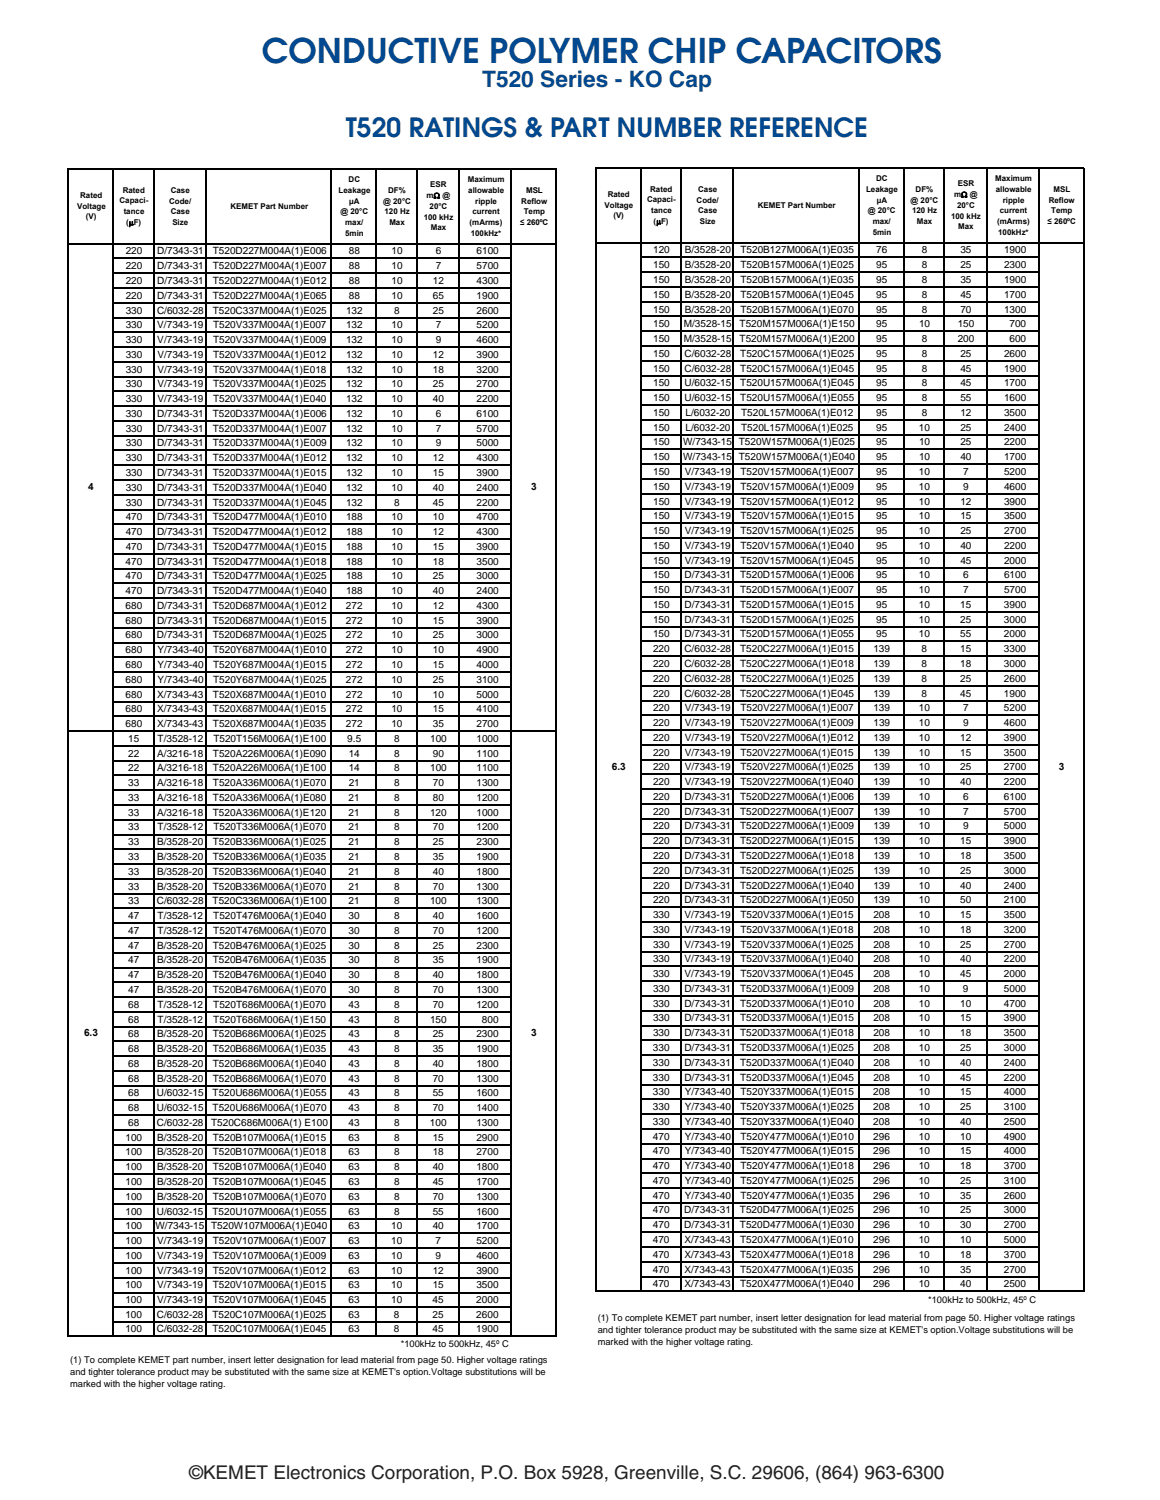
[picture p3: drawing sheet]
<svg xmlns="http://www.w3.org/2000/svg" width="216mm" height="279mm" viewBox="0 0 216 279" stroke-linecap="round" stroke-linejoin="round" font-family="sans-serif">
<defs><g id="words">
<text font-size="6.3" fill="#004990" x="48.7" y="11.8">CONDUCTIVE POLYMER CHIP CAPACITORS</text>
<text font-size="4.9" fill="#004990" x="64.4" y="25.6">T520 RATINGS &amp; PART NUMBER REFERENCE</text>
<text font-size="4.2" fill="#004990" x="89.7" y="16.1">T520 Series - KO Cap</text>
<text font-size="3.5" fill="#231f20" x="35.2" y="275.4">©KEMET Electronics Corporation, P.O. Box 5928, Greenville, S.C. 29606, (864) 963-6300</text>
<g font-size="1.9">
<text x="23.4" y="47.4">220</text>
<text x="29.2" y="47.4">D/7343-31</text>
<text x="39.6" y="47.4">T520D227M004A(1)E006</text>
<text x="64.9" y="47.4">88</text>
<text x="72.9" y="47.4">10</text>
<text x="81.1" y="47.4">6</text>
<text x="88.7" y="47.4">6100</text>
<text x="121.6" y="47.2">120</text>
<text x="127.5" y="47.2">B/3528-20</text>
<text x="137.8" y="47.2">T520B127M006A(1)E035</text>
<text x="163.1" y="47.2">76</text>
<text x="171.6" y="47.2">8</text>
<text x="178.8" y="47.2">35</text>
<text x="186.9" y="47.2">1900</text>
<text x="23.4" y="50.1">220</text>
<text x="23.4" y="52.9">220</text>
<text x="29.2" y="50.1">D/7343-31</text>
<text x="29.2" y="52.9">D/7343-31</text>
<text x="39.6" y="50.1">T520D227M004A(1)E007</text>
<text x="39.6" y="52.9">T520D227M004A(1)E012</text>
<text x="64.9" y="50.1">88</text>
<text x="64.9" y="52.9">88</text>
<text x="72.9" y="50.1">10</text>
<text x="72.9" y="52.9">10</text>
<text x="80.6" y="52.9">12</text>
<text x="81.1" y="50.1">7</text>
<text x="88.7" y="52.9">4300</text>
<text x="88.7" y="50.1">5700</text>
<text x="121.6" y="50">150</text>
<text x="121.6" y="52.7">150</text>
<text x="127.5" y="50">B/3528-20</text>
<text x="127.5" y="52.7">B/3528-20</text>
<text x="137.8" y="50">T520B157M006A(1)E025</text>
<text x="137.8" y="52.7">T520B157M006A(1)E035</text>
<text x="163.1" y="50">95</text>
<text x="163.1" y="52.7">95</text>
<text x="171.6" y="50">8</text>
<text x="171.6" y="52.7">8</text>
<text x="178.8" y="50">25</text>
<text x="178.8" y="52.7">35</text>
<text x="186.9" y="50">2300</text>
<text x="186.9" y="52.7">1900</text>
<text x="23.4" y="58.4">330</text>
<text x="23.4" y="55.7">220</text>
<text x="29.2" y="58.4">C/6032-28</text>
<text x="29.2" y="55.7">D/7343-31</text>
<text x="39.6" y="58.4">T520C337M004A(1)E025</text>
<text x="39.6" y="55.7">T520D227M004A(1)E065</text>
<text x="64.4" y="58.4">132</text>
<text x="64.9" y="55.7">88</text>
<text x="72.9" y="55.7">10</text>
<text x="73.4" y="58.4">8</text>
<text x="80.6" y="55.7">65</text>
<text x="80.6" y="58.4">25</text>
<text x="88.7" y="55.7">1900</text>
<text x="88.7" y="58.4">2600</text>
<text x="121.6" y="55.5">150</text>
<text x="121.6" y="58.2">150</text>
<text x="127.5" y="55.5">B/3528-20</text>
<text x="127.5" y="58.2">B/3528-20</text>
<text x="137.8" y="55.5">T520B157M006A(1)E045</text>
<text x="137.8" y="58.2">T520B157M006A(1)E070</text>
<text x="163.1" y="55.5">95</text>
<text x="163.1" y="58.2">95</text>
<text x="171.6" y="55.5">8</text>
<text x="171.6" y="58.2">8</text>
<text x="178.8" y="55.5">45</text>
<text x="178.8" y="58.2">70</text>
<text x="186.9" y="55.5">1700</text>
<text x="186.9" y="58.2">1300</text>
<text x="23.4" y="61.2">330</text>
<text x="23.4" y="63.9">330</text>
<text x="29.3" y="61.2">V/7343-19</text>
<text x="29.3" y="63.9">V/7343-19</text>
<text x="39.6" y="61.2">T520V337M004A(1)E007</text>
<text x="39.7" y="63.9">T520V337M004A(1)E009</text>
<text x="64.4" y="61.2">132</text>
<text x="64.4" y="63.9">132</text>
<text x="72.9" y="61.2">10</text>
<text x="72.9" y="63.9">10</text>
<text x="81.1" y="61.2">7</text>
<text x="81.1" y="63.9">9</text>
<text x="88.7" y="61.2">5200</text>
<text x="88.7" y="63.9">4600</text>
<text x="121.6" y="63.7">150</text>
<text x="121.6" y="61">150</text>
<text x="127.3" y="63.7">M/3528-15</text>
<text x="127.3" y="61">M/3528-15</text>
<text x="137.7" y="63.7">T520M157M006A(1)E200</text>
<text x="137.7" y="61">T520M157M006A(1)E150</text>
<text x="163.1" y="63.7">95</text>
<text x="163.1" y="61">95</text>
<text x="171" y="61">10</text>
<text x="171.6" y="63.7">8</text>
<text x="178.2" y="63.7">200</text>
<text x="178.2" y="61">150</text>
<text x="187.9" y="63.7">600</text>
<text x="187.9" y="61">700</text>
<text x="23.4" y="66.7">330</text>
<text x="23.4" y="69.4">330</text>
<text x="29.3" y="66.7">V/7343-19</text>
<text x="29.3" y="69.4">V/7343-19</text>
<text x="39.7" y="66.7">T520V337M004A(1)E012</text>
<text x="39.7" y="69.4">T520V337M004A(1)E018</text>
<text x="64.4" y="66.7">132</text>
<text x="64.4" y="69.4">132</text>
<text x="72.9" y="66.7">10</text>
<text x="72.9" y="69.4">10</text>
<text x="80.6" y="66.7">12</text>
<text x="80.6" y="69.4">18</text>
<text x="88.7" y="66.7">3900</text>
<text x="88.7" y="69.4">3200</text>
<text x="121.6" y="66.5">150</text>
<text x="121.6" y="69.2">150</text>
<text x="121.6" y="72">150</text>
<text x="127.4" y="66.5">C/6032-28</text>
<text x="127.4" y="69.2">C/6032-28</text>
<text x="127.4" y="72">U/6032-15</text>
<text x="137.8" y="66.5">T520C157M006A(1)E025</text>
<text x="137.8" y="69.2">T520C157M006A(1)E045</text>
<text x="137.8" y="72">T520U157M006A(1)E045</text>
<text x="163.1" y="66.5">95</text>
<text x="163.1" y="69.2">95</text>
<text x="163.1" y="72">95</text>
<text x="171.6" y="66.5">8</text>
<text x="171.6" y="69.2">8</text>
<text x="171.6" y="72">8</text>
<text x="178.7" y="66.5">25</text>
<text x="178.7" y="69.2">45</text>
<text x="178.7" y="72">45</text>
<text x="186.9" y="66.5">2600</text>
<text x="186.9" y="69.2">1900</text>
<text x="186.9" y="72">1700</text>
<text x="23.4" y="72.2">330</text>
<text x="23.4" y="74.9">330</text>
<text x="23.4" y="77.7">330</text>
<text x="29.2" y="77.7">D/7343-31</text>
<text x="29.3" y="72.2">V/7343-19</text>
<text x="29.3" y="74.9">V/7343-19</text>
<text x="39.6" y="77.7">T520D337M004A(1)E006</text>
<text x="39.7" y="72.2">T520V337M004A(1)E025</text>
<text x="39.7" y="74.9">T520V337M004A(1)E040</text>
<text x="64.4" y="77.7">132</text>
<text x="64.4" y="72.2">132</text>
<text x="64.4" y="74.9">132</text>
<text x="72.9" y="77.7">10</text>
<text x="72.9" y="72.2">10</text>
<text x="72.9" y="74.9">10</text>
<text x="80.6" y="72.2">25</text>
<text x="80.6" y="74.9">40</text>
<text x="81.1" y="77.7">6</text>
<text x="88.7" y="72.2">2700</text>
<text x="88.7" y="74.9">2200</text>
<text x="88.7" y="77.7">6100</text>
<text x="121.6" y="74.7">150</text>
<text x="121.6" y="77.5">150</text>
<text x="127.4" y="74.7">U/6032-15</text>
<text x="127.6" y="77.5">L/6032-20</text>
<text x="137.8" y="74.7">T520U157M006A(1)E055</text>
<text x="137.9" y="77.5">T520L157M006A(1)E012</text>
<text x="163.1" y="74.7">95</text>
<text x="163.1" y="77.5">95</text>
<text x="171.6" y="74.7">8</text>
<text x="171.6" y="77.5">8</text>
<text x="178.7" y="74.7">55</text>
<text x="178.7" y="77.5">12</text>
<text x="186.9" y="74.7">1600</text>
<text x="186.9" y="77.5">3500</text>
<text x="23.4" y="80.4">330</text>
<text x="23.4" y="83.2">330</text>
<text x="29.2" y="80.4">D/7343-31</text>
<text x="29.2" y="83.2">D/7343-31</text>
<text x="39.6" y="80.4">T520D337M004A(1)E007</text>
<text x="39.6" y="83.2">T520D337M004A(1)E009</text>
<text x="64.4" y="80.4">132</text>
<text x="64.4" y="83.2">132</text>
<text x="72.9" y="80.4">10</text>
<text x="72.9" y="83.2">10</text>
<text x="81.1" y="80.4">7</text>
<text x="81.1" y="83.2">9</text>
<text x="88.7" y="80.4">5700</text>
<text x="88.7" y="83.2">5000</text>
<text x="121.6" y="83">150</text>
<text x="121.6" y="80.2">150</text>
<text x="127.2" y="83">W/7343-15</text>
<text x="127.6" y="80.2">L/6032-20</text>
<text x="137.5" y="83">T520W157M006A(1)E025</text>
<text x="137.9" y="80.2">T520L157M006A(1)E025</text>
<text x="163.1" y="80.2">95</text>
<text x="163.1" y="83">95</text>
<text x="171" y="80.2">10</text>
<text x="171" y="83">10</text>
<text x="178.7" y="80.2">25</text>
<text x="178.7" y="83">25</text>
<text x="186.9" y="80.2">2400</text>
<text x="186.9" y="83">2200</text>
<text x="23.4" y="88.7">330</text>
<text x="23.4" y="85.9">330</text>
<text x="29.2" y="88.7">D/7343-31</text>
<text x="29.2" y="85.9">D/7343-31</text>
<text x="39.6" y="88.7">T520D337M004A(1)E015</text>
<text x="39.6" y="85.9">T520D337M004A(1)E012</text>
<text x="64.4" y="88.7">132</text>
<text x="64.4" y="85.9">132</text>
<text x="72.9" y="88.7">10</text>
<text x="72.9" y="85.9">10</text>
<text x="80.6" y="88.7">15</text>
<text x="80.6" y="85.9">12</text>
<text x="88.7" y="88.7">3900</text>
<text x="88.7" y="85.9">4300</text>
<text x="121.6" y="85.7">150</text>
<text x="121.6" y="88.5">150</text>
<text x="127.2" y="85.7">W/7343-15</text>
<text x="127.4" y="88.5">V/7343-19</text>
<text x="137.5" y="85.7">T520W157M006A(1)E040</text>
<text x="137.8" y="88.5">T520V157M006A(1)E007</text>
<text x="163.1" y="88.5">95</text>
<text x="163.1" y="85.7">95</text>
<text x="171" y="88.5">10</text>
<text x="171" y="85.7">10</text>
<text x="178.7" y="85.7">40</text>
<text x="179.3" y="88.5">7</text>
<text x="186.9" y="88.5">5200</text>
<text x="186.9" y="85.7">1700</text>
<text x="16.4" y="91.3">4</text>
<text x="23.4" y="94.2">330</text>
<text x="23.4" y="91.4">330</text>
<text x="29.2" y="94.2">D/7343-31</text>
<text x="29.2" y="91.4">D/7343-31</text>
<text x="39.6" y="94.2">T520D337M004A(1)E045</text>
<text x="39.6" y="91.4">T520D337M004A(1)E040</text>
<text x="64.4" y="94.2">132</text>
<text x="64.4" y="91.4">132</text>
<text x="72.9" y="91.4">10</text>
<text x="73.4" y="94.2">8</text>
<text x="80.6" y="91.4">40</text>
<text x="80.6" y="94.2">45</text>
<text x="88.7" y="91.4">2400</text>
<text x="88.7" y="94.2">2200</text>
<text x="98.9" y="91.3">3</text>
<text x="121.6" y="91.2">150</text>
<text x="121.6" y="94">150</text>
<text x="127.4" y="91.2">V/7343-19</text>
<text x="127.4" y="94">V/7343-19</text>
<text x="137.8" y="91.2">T520V157M006A(1)E009</text>
<text x="137.8" y="94">T520V157M006A(1)E012</text>
<text x="163.1" y="91.2">95</text>
<text x="163.1" y="94">95</text>
<text x="171" y="91.2">10</text>
<text x="171" y="94">10</text>
<text x="178.7" y="94">12</text>
<text x="179.3" y="91.2">9</text>
<text x="186.9" y="94">3900</text>
<text x="186.9" y="91.2">4600</text>
<text x="23.4" y="99.7">470</text>
<text x="23.4" y="96.9">470</text>
<text x="29.2" y="99.7">D/7343-31</text>
<text x="29.2" y="96.9">D/7343-31</text>
<text x="39.6" y="99.7">T520D477M004A(1)E012</text>
<text x="39.6" y="96.9">T520D477M004A(1)E010</text>
<text x="64.4" y="99.7">188</text>
<text x="64.4" y="96.9">188</text>
<text x="72.9" y="99.7">10</text>
<text x="72.9" y="96.9">10</text>
<text x="80.6" y="99.7">12</text>
<text x="80.6" y="96.9">10</text>
<text x="88.7" y="99.7">4300</text>
<text x="88.7" y="96.9">4700</text>
<text x="121.6" y="99.5">150</text>
<text x="121.6" y="96.7">150</text>
<text x="127.4" y="99.5">V/7343-19</text>
<text x="127.4" y="96.7">V/7343-19</text>
<text x="137.8" y="99.5">T520V157M006A(1)E025</text>
<text x="137.8" y="96.7">T520V157M006A(1)E015</text>
<text x="163.1" y="99.5">95</text>
<text x="163.1" y="96.7">95</text>
<text x="171" y="99.5">10</text>
<text x="171" y="96.7">10</text>
<text x="178.7" y="99.5">25</text>
<text x="178.7" y="96.7">15</text>
<text x="186.9" y="99.5">2700</text>
<text x="186.9" y="96.7">3500</text>
<text x="23.4" y="107.9">470</text>
<text x="23.4" y="105.2">470</text>
<text x="23.4" y="102.4">470</text>
<text x="29.2" y="107.9">D/7343-31</text>
<text x="29.2" y="105.2">D/7343-31</text>
<text x="29.2" y="102.4">D/7343-31</text>
<text x="39.6" y="107.9">T520D477M004A(1)E025</text>
<text x="39.6" y="105.2">T520D477M004A(1)E018</text>
<text x="39.6" y="102.4">T520D477M004A(1)E015</text>
<text x="64.4" y="107.9">188</text>
<text x="64.4" y="105.2">188</text>
<text x="64.4" y="102.4">188</text>
<text x="72.9" y="107.9">10</text>
<text x="72.9" y="105.2">10</text>
<text x="72.9" y="102.4">10</text>
<text x="80.6" y="107.9">25</text>
<text x="80.6" y="105.2">18</text>
<text x="80.6" y="102.4">15</text>
<text x="88.7" y="107.9">3000</text>
<text x="88.7" y="105.2">3500</text>
<text x="88.7" y="102.4">3900</text>
<text x="121.6" y="107.7">150</text>
<text x="121.6" y="105">150</text>
<text x="121.6" y="102.2">150</text>
<text x="127.4" y="107.7">D/7343-31</text>
<text x="127.4" y="105">V/7343-19</text>
<text x="127.4" y="102.2">V/7343-19</text>
<text x="137.8" y="107.7">T520D157M006A(1)E006</text>
<text x="137.8" y="105">T520V157M006A(1)E045</text>
<text x="137.8" y="102.2">T520V157M006A(1)E040</text>
<text x="163.1" y="107.7">95</text>
<text x="163.1" y="105">95</text>
<text x="163.1" y="102.2">95</text>
<text x="171" y="107.7">10</text>
<text x="171" y="105">10</text>
<text x="171" y="102.2">10</text>
<text x="178.7" y="105">45</text>
<text x="178.7" y="102.2">40</text>
<text x="179.2" y="107.7">6</text>
<text x="186.9" y="105">2000</text>
<text x="186.9" y="107.7">6100</text>
<text x="186.9" y="102.2">2200</text>
<text x="23.4" y="113.4">680</text>
<text x="23.4" y="110.7">470</text>
<text x="29.2" y="113.4">D/7343-31</text>
<text x="29.2" y="110.7">D/7343-31</text>
<text x="39.6" y="113.4">T520D687M004A(1)E012</text>
<text x="39.6" y="110.7">T520D477M004A(1)E040</text>
<text x="64.4" y="113.4">272</text>
<text x="64.4" y="110.7">188</text>
<text x="72.9" y="113.4">10</text>
<text x="72.9" y="110.7">10</text>
<text x="80.6" y="113.4">12</text>
<text x="80.6" y="110.7">40</text>
<text x="88.7" y="113.4">4300</text>
<text x="88.7" y="110.7">2400</text>
<text x="121.6" y="110.5">150</text>
<text x="121.6" y="113.2">150</text>
<text x="127.4" y="110.5">D/7343-31</text>
<text x="127.4" y="113.2">D/7343-31</text>
<text x="137.8" y="110.5">T520D157M006A(1)E007</text>
<text x="137.8" y="113.2">T520D157M006A(1)E015</text>
<text x="163.1" y="110.5">95</text>
<text x="163.1" y="113.2">95</text>
<text x="171" y="110.5">10</text>
<text x="171" y="113.2">10</text>
<text x="178.7" y="113.2">15</text>
<text x="179.2" y="110.5">7</text>
<text x="186.9" y="113.2">3900</text>
<text x="186.9" y="110.5">5700</text>
<text x="23.4" y="118.9">680</text>
<text x="23.4" y="116.2">680</text>
<text x="29.2" y="118.9">D/7343-31</text>
<text x="29.2" y="116.2">D/7343-31</text>
<text x="39.6" y="118.9">T520D687M004A(1)E025</text>
<text x="39.6" y="116.2">T520D687M004A(1)E015</text>
<text x="64.4" y="118.9">272</text>
<text x="64.4" y="116.2">272</text>
<text x="72.9" y="118.9">10</text>
<text x="72.9" y="116.2">10</text>
<text x="80.6" y="118.9">25</text>
<text x="80.6" y="116.2">15</text>
<text x="88.7" y="118.9">3000</text>
<text x="88.7" y="116.2">3900</text>
<text x="121.5" y="118.7">150</text>
<text x="121.6" y="116">150</text>
<text x="127.4" y="118.7">D/7343-31</text>
<text x="127.4" y="116">D/7343-31</text>
<text x="137.8" y="118.7">T520D157M006A(1)E055</text>
<text x="137.8" y="116">T520D157M006A(1)E025</text>
<text x="163.1" y="118.7">95</text>
<text x="163.1" y="116">95</text>
<text x="171" y="118.7">10</text>
<text x="171" y="116">10</text>
<text x="178.7" y="118.7">55</text>
<text x="178.7" y="116">25</text>
<text x="186.9" y="118.7">2000</text>
<text x="186.9" y="116">3000</text>
<text x="23.4" y="124.4">680</text>
<text x="23.4" y="121.7">680</text>
<text x="29.3" y="124.4">Y/7343-40</text>
<text x="29.3" y="121.7">Y/7343-40</text>
<text x="39.7" y="124.4">T520Y687M004A(1)E015</text>
<text x="39.7" y="121.7">T520Y687M004A(1)E010</text>
<text x="64.4" y="124.4">272</text>
<text x="64.4" y="121.7">272</text>
<text x="72.9" y="124.4">10</text>
<text x="72.9" y="121.7">10</text>
<text x="80.6" y="124.4">15</text>
<text x="80.6" y="121.7">10</text>
<text x="88.7" y="124.4">4000</text>
<text x="88.7" y="121.7">4900</text>
<text x="121.5" y="121.5">220</text>
<text x="121.5" y="124.2">220</text>
<text x="127.4" y="121.5">C/6032-28</text>
<text x="127.4" y="124.2">C/6032-28</text>
<text x="137.8" y="121.5">T520C227M006A(1)E015</text>
<text x="137.8" y="124.2">T520C227M006A(1)E018</text>
<text x="162.6" y="121.5">139</text>
<text x="162.6" y="124.2">139</text>
<text x="171.5" y="121.5">8</text>
<text x="171.5" y="124.2">8</text>
<text x="178.7" y="121.5">15</text>
<text x="178.7" y="124.2">18</text>
<text x="186.9" y="121.5">3300</text>
<text x="186.9" y="124.2">3000</text>
<text x="23.4" y="129.9">680</text>
<text x="23.4" y="127.2">680</text>
<text x="29.3" y="129.9">X/7343-43</text>
<text x="29.3" y="127.2">Y/7343-40</text>
<text x="39.6" y="129.9">T520X687M004A(1)E010</text>
<text x="39.7" y="127.2">T520Y687M004A(1)E025</text>
<text x="64.4" y="127.2">272</text>
<text x="64.4" y="129.9">272</text>
<text x="72.9" y="127.2">10</text>
<text x="72.9" y="129.9">10</text>
<text x="80.6" y="127.2">25</text>
<text x="80.6" y="129.9">10</text>
<text x="88.7" y="127.2">3100</text>
<text x="88.7" y="129.9">5000</text>
<text x="121.5" y="127">220</text>
<text x="121.5" y="129.7">220</text>
<text x="127.4" y="127">C/6032-28</text>
<text x="127.4" y="129.7">C/6032-28</text>
<text x="137.8" y="127">T520C227M006A(1)E025</text>
<text x="137.8" y="129.7">T520C227M006A(1)E045</text>
<text x="162.6" y="127">139</text>
<text x="162.6" y="129.7">139</text>
<text x="171.5" y="127">8</text>
<text x="171.5" y="129.7">8</text>
<text x="178.7" y="127">25</text>
<text x="178.7" y="129.7">45</text>
<text x="186.9" y="127">2600</text>
<text x="186.9" y="129.7">1900</text>
<text x="23.4" y="132.7">680</text>
<text x="23.4" y="135.4">680</text>
<text x="29.3" y="132.7">X/7343-43</text>
<text x="29.3" y="135.4">X/7343-43</text>
<text x="39.6" y="132.7">T520X687M004A(1)E015</text>
<text x="39.6" y="135.4">T520X687M004A(1)E035</text>
<text x="64.4" y="132.7">272</text>
<text x="64.4" y="135.4">272</text>
<text x="72.9" y="132.7">10</text>
<text x="72.9" y="135.4">10</text>
<text x="80.6" y="132.7">15</text>
<text x="80.6" y="135.4">35</text>
<text x="88.7" y="132.7">4100</text>
<text x="88.7" y="135.4">2700</text>
<text x="121.5" y="132.5">220</text>
<text x="121.5" y="135.2">220</text>
<text x="121.6" y="138">220</text>
<text x="127.4" y="132.5">V/7343-19</text>
<text x="127.4" y="135.2">V/7343-19</text>
<text x="127.4" y="138">V/7343-19</text>
<text x="137.8" y="132.5">T520V227M006A(1)E007</text>
<text x="137.8" y="135.2">T520V227M006A(1)E009</text>
<text x="137.8" y="138">T520V227M006A(1)E012</text>
<text x="162.6" y="132.5">139</text>
<text x="162.6" y="135.2">139</text>
<text x="162.6" y="138">139</text>
<text x="171" y="132.5">10</text>
<text x="171" y="135.2">10</text>
<text x="171" y="138">10</text>
<text x="178.7" y="138">12</text>
<text x="179.2" y="132.5">7</text>
<text x="179.2" y="135.2">9</text>
<text x="186.9" y="132.5">5200</text>
<text x="186.9" y="135.2">4600</text>
<text x="186.9" y="138">3900</text>
<text x="23.9" y="138.2">15</text>
<text x="23.9" y="143.7">22</text>
<text x="23.9" y="140.9">22</text>
<text x="29.3" y="143.7">A/3216-18</text>
<text x="29.3" y="140.9">A/3216-18</text>
<text x="29.3" y="138.2">T/3528-12</text>
<text x="39.6" y="143.7">T520A226M006A(1)E100</text>
<text x="39.6" y="140.9">T520A226M006A(1)E090</text>
<text x="39.7" y="138.2">T520T156M006A(1)E100</text>
<text x="64.6" y="138.2">9.5</text>
<text x="64.9" y="143.7">14</text>
<text x="64.9" y="140.9">14</text>
<text x="73.4" y="143.7">8</text>
<text x="73.4" y="140.9">8</text>
<text x="73.4" y="138.2">8</text>
<text x="80.1" y="143.7">100</text>
<text x="80.1" y="138.2">100</text>
<text x="80.6" y="140.9">90</text>
<text x="88.7" y="143.7">1100</text>
<text x="88.7" y="140.9">1100</text>
<text x="88.7" y="138.2">1000</text>
<text x="113.9" y="143.4">6.3</text>
<text x="121.6" y="140.7">220</text>
<text x="121.6" y="143.5">220</text>
<text x="127.4" y="140.7">V/7343-19</text>
<text x="127.4" y="143.5">V/7343-19</text>
<text x="137.8" y="140.7">T520V227M006A(1)E015</text>
<text x="137.8" y="143.5">T520V227M006A(1)E025</text>
<text x="162.6" y="140.7">139</text>
<text x="162.6" y="143.5">139</text>
<text x="171" y="140.7">10</text>
<text x="171" y="143.5">10</text>
<text x="178.7" y="140.7">15</text>
<text x="178.7" y="143.5">25</text>
<text x="186.9" y="140.7">3500</text>
<text x="186.9" y="143.5">2700</text>
<text x="197.1" y="143.4">3</text>
<text x="23.9" y="149.2">33</text>
<text x="23.9" y="146.4">33</text>
<text x="29.3" y="149.2">A/3216-18</text>
<text x="29.3" y="146.4">A/3216-18</text>
<text x="39.6" y="149.2">T520A336M006A(1)E080</text>
<text x="39.6" y="146.4">T520A336M006A(1)E070</text>
<text x="64.9" y="149.2">21</text>
<text x="64.9" y="146.4">21</text>
<text x="73.4" y="149.2">8</text>
<text x="73.4" y="146.4">8</text>
<text x="80.6" y="149.2">80</text>
<text x="80.6" y="146.4">70</text>
<text x="88.7" y="149.2">1200</text>
<text x="88.7" y="146.4">1300</text>
<text x="121.6" y="146.2">220</text>
<text x="121.6" y="149">220</text>
<text x="127.4" y="149">D/7343-31</text>
<text x="127.4" y="146.2">V/7343-19</text>
<text x="137.8" y="149">T520D227M006A(1)E006</text>
<text x="137.8" y="146.2">T520V227M006A(1)E040</text>
<text x="162.6" y="149">139</text>
<text x="162.6" y="146.2">139</text>
<text x="171" y="149">10</text>
<text x="171" y="146.2">10</text>
<text x="178.7" y="146.2">40</text>
<text x="179.2" y="149">6</text>
<text x="186.9" y="146.2">2200</text>
<text x="186.9" y="149">6100</text>
<text x="23.9" y="154.7">33</text>
<text x="23.9" y="151.9">33</text>
<text x="29.3" y="151.9">A/3216-18</text>
<text x="29.3" y="154.7">T/3528-12</text>
<text x="39.6" y="151.9">T520A336M006A(1)E120</text>
<text x="39.7" y="154.7">T520T336M006A(1)E070</text>
<text x="64.9" y="151.9">21</text>
<text x="64.9" y="154.7">21</text>
<text x="73.4" y="151.9">8</text>
<text x="73.4" y="154.7">8</text>
<text x="80" y="151.9">120</text>
<text x="80.6" y="154.7">70</text>
<text x="88.7" y="151.9">1000</text>
<text x="88.7" y="154.7">1200</text>
<text x="121.6" y="151.7">220</text>
<text x="121.6" y="154.5">220</text>
<text x="127.4" y="151.7">D/7343-31</text>
<text x="127.4" y="154.5">D/7343-31</text>
<text x="137.8" y="151.7">T520D227M006A(1)E007</text>
<text x="137.8" y="154.5">T520D227M006A(1)E009</text>
<text x="162.6" y="151.7">139</text>
<text x="162.6" y="154.5">139</text>
<text x="171" y="151.7">10</text>
<text x="171" y="154.5">10</text>
<text x="179.2" y="151.7">7</text>
<text x="179.2" y="154.5">9</text>
<text x="186.9" y="151.7">5700</text>
<text x="186.9" y="154.5">5000</text>
<text x="23.9" y="160.2">33</text>
<text x="23.9" y="157.4">33</text>
<text x="29.3" y="160.2">B/3528-20</text>
<text x="29.3" y="157.4">B/3528-20</text>
<text x="39.6" y="160.2">T520B336M006A(1)E035</text>
<text x="39.6" y="157.4">T520B336M006A(1)E025</text>
<text x="64.9" y="160.2">21</text>
<text x="64.9" y="157.4">21</text>
<text x="73.4" y="160.2">8</text>
<text x="73.4" y="157.4">8</text>
<text x="80.6" y="160.2">35</text>
<text x="80.6" y="157.4">25</text>
<text x="88.7" y="160.2">1900</text>
<text x="88.7" y="157.4">2300</text>
<text x="121.5" y="160">220</text>
<text x="121.6" y="157.3">220</text>
<text x="127.4" y="160">D/7343-31</text>
<text x="127.4" y="157.3">D/7343-31</text>
<text x="137.8" y="160">T520D227M006A(1)E018</text>
<text x="137.8" y="157.3">T520D227M006A(1)E015</text>
<text x="162.6" y="160">139</text>
<text x="162.6" y="157.3">139</text>
<text x="171" y="160">10</text>
<text x="171" y="157.3">10</text>
<text x="178.7" y="160">18</text>
<text x="178.7" y="157.3">15</text>
<text x="186.9" y="160">3500</text>
<text x="186.9" y="157.3">3900</text>
<text x="23.9" y="165.7">33</text>
<text x="23.9" y="162.9">33</text>
<text x="29.2" y="165.7">B/3528-20</text>
<text x="29.2" y="162.9">B/3528-20</text>
<text x="39.6" y="165.7">T520B336M006A(1)E070</text>
<text x="39.6" y="162.9">T520B336M006A(1)E040</text>
<text x="64.9" y="165.7">21</text>
<text x="64.9" y="162.9">21</text>
<text x="73.4" y="165.7">8</text>
<text x="73.4" y="162.9">8</text>
<text x="80.5" y="165.7">70</text>
<text x="80.6" y="162.9">40</text>
<text x="88.7" y="165.7">1300</text>
<text x="88.7" y="162.9">1800</text>
<text x="121.5" y="165.5">220</text>
<text x="121.5" y="162.8">220</text>
<text x="127.4" y="165.5">D/7343-31</text>
<text x="127.4" y="162.8">D/7343-31</text>
<text x="137.8" y="165.5">T520D227M006A(1)E040</text>
<text x="137.8" y="162.8">T520D227M006A(1)E025</text>
<text x="162.6" y="165.5">139</text>
<text x="162.6" y="162.8">139</text>
<text x="171" y="165.5">10</text>
<text x="171" y="162.8">10</text>
<text x="178.7" y="165.5">40</text>
<text x="178.7" y="162.8">25</text>
<text x="186.9" y="165.5">2400</text>
<text x="186.9" y="162.8">3000</text>
<text x="23.9" y="168.4">33</text>
<text x="23.9" y="171.2">47</text>
<text x="23.9" y="174">47</text>
<text x="29.2" y="168.4">C/6032-28</text>
<text x="29.3" y="171.2">T/3528-12</text>
<text x="29.3" y="174">T/3528-12</text>
<text x="39.6" y="168.4">T520C336M006A(1)E100</text>
<text x="39.7" y="171.2">T520T476M006A(1)E040</text>
<text x="39.7" y="174">T520T476M006A(1)E070</text>
<text x="64.9" y="168.4">21</text>
<text x="64.9" y="171.2">30</text>
<text x="64.9" y="174">30</text>
<text x="73.3" y="168.4">8</text>
<text x="73.4" y="171.2">8</text>
<text x="73.4" y="174">8</text>
<text x="80" y="168.4">100</text>
<text x="80.6" y="171.2">40</text>
<text x="80.6" y="174">70</text>
<text x="88.7" y="168.4">1300</text>
<text x="88.7" y="171.2">1600</text>
<text x="88.7" y="174">1200</text>
<text x="121.5" y="171">330</text>
<text x="121.5" y="173.8">330</text>
<text x="121.5" y="168.3">220</text>
<text x="127.4" y="168.3">D/7343-31</text>
<text x="127.4" y="171">V/7343-19</text>
<text x="127.4" y="173.8">V/7343-19</text>
<text x="137.8" y="168.3">T520D227M006A(1)E050</text>
<text x="137.8" y="171">T520V337M006A(1)E015</text>
<text x="137.8" y="173.8">T520V337M006A(1)E018</text>
<text x="162.6" y="168.3">139</text>
<text x="162.6" y="171">208</text>
<text x="162.6" y="173.8">208</text>
<text x="171" y="168.3">10</text>
<text x="171" y="171">10</text>
<text x="171" y="173.8">10</text>
<text x="178.7" y="168.3">50</text>
<text x="178.7" y="171">15</text>
<text x="178.7" y="173.8">18</text>
<text x="186.9" y="168.3">2100</text>
<text x="186.9" y="171">3500</text>
<text x="186.9" y="173.8">3200</text>
<text x="23.9" y="179.5">47</text>
<text x="23.9" y="176.7">47</text>
<text x="29.2" y="179.5">B/3528-20</text>
<text x="29.2" y="176.7">B/3528-20</text>
<text x="39.6" y="179.5">T520B476M006A(1)E035</text>
<text x="39.6" y="176.7">T520B476M006A(1)E025</text>
<text x="64.9" y="179.5">30</text>
<text x="64.9" y="176.7">30</text>
<text x="73.4" y="179.5">8</text>
<text x="73.4" y="176.7">8</text>
<text x="80.5" y="179.5">35</text>
<text x="80.6" y="176.7">25</text>
<text x="88.7" y="179.5">1900</text>
<text x="88.7" y="176.7">2300</text>
<text x="121.5" y="176.5">330</text>
<text x="121.5" y="179.3">330</text>
<text x="127.4" y="176.5">V/7343-19</text>
<text x="127.4" y="179.3">V/7343-19</text>
<text x="137.8" y="176.5">T520V337M006A(1)E025</text>
<text x="137.8" y="179.3">T520V337M006A(1)E040</text>
<text x="162.6" y="176.5">208</text>
<text x="162.6" y="179.3">208</text>
<text x="171" y="176.5">10</text>
<text x="171" y="179.3">10</text>
<text x="178.7" y="176.5">25</text>
<text x="178.7" y="179.3">40</text>
<text x="186.9" y="176.5">2700</text>
<text x="186.9" y="179.3">2200</text>
<text x="23.9" y="185">47</text>
<text x="23.9" y="182.2">47</text>
<text x="29.2" y="185">B/3528-20</text>
<text x="29.2" y="182.2">B/3528-20</text>
<text x="39.6" y="185">T520B476M006A(1)E070</text>
<text x="39.6" y="182.2">T520B476M006A(1)E040</text>
<text x="64.9" y="185">30</text>
<text x="64.9" y="182.2">30</text>
<text x="73.3" y="185">8</text>
<text x="73.3" y="182.2">8</text>
<text x="80.5" y="185">70</text>
<text x="80.5" y="182.2">40</text>
<text x="88.7" y="185">1300</text>
<text x="88.7" y="182.2">1800</text>
<text x="121.5" y="182">330</text>
<text x="121.5" y="184.8">330</text>
<text x="127.4" y="184.8">D/7343-31</text>
<text x="127.4" y="182">V/7343-19</text>
<text x="137.8" y="184.8">T520D337M006A(1)E009</text>
<text x="137.8" y="182">T520V337M006A(1)E045</text>
<text x="162.6" y="184.8">208</text>
<text x="162.6" y="182">208</text>
<text x="171" y="184.8">10</text>
<text x="171" y="182">10</text>
<text x="178.7" y="182">45</text>
<text x="179.2" y="184.8">9</text>
<text x="186.9" y="182">2000</text>
<text x="186.9" y="184.8">5000</text>
<text x="23.9" y="187.7">68</text>
<text x="23.9" y="190.5">68</text>
<text x="29.3" y="187.7">T/3528-12</text>
<text x="29.3" y="190.5">T/3528-12</text>
<text x="39.7" y="187.7">T520T686M006A(1)E070</text>
<text x="39.7" y="190.5">T520T686M006A(1)E150</text>
<text x="64.9" y="187.7">43</text>
<text x="64.9" y="190.5">43</text>
<text x="73.3" y="187.7">8</text>
<text x="73.4" y="190.5">8</text>
<text x="80" y="190.5">150</text>
<text x="80.5" y="187.7">70</text>
<text x="88.7" y="187.7">1200</text>
<text x="89.7" y="190.5">800</text>
<text x="121.5" y="190.3">330</text>
<text x="121.5" y="187.5">330</text>
<text x="127.4" y="190.3">D/7343-31</text>
<text x="127.4" y="187.5">D/7343-31</text>
<text x="137.8" y="190.3">T520D337M006A(1)E015</text>
<text x="137.8" y="187.5">T520D337M006A(1)E010</text>
<text x="162.6" y="190.3">208</text>
<text x="162.6" y="187.5">208</text>
<text x="171" y="190.3">10</text>
<text x="171" y="187.5">10</text>
<text x="178.7" y="190.3">15</text>
<text x="178.7" y="187.5">10</text>
<text x="186.9" y="190.3">3900</text>
<text x="186.9" y="187.5">4700</text>
<text x="15.6" y="193">6.3</text>
<text x="23.9" y="196">68</text>
<text x="23.9" y="193.2">68</text>
<text x="29.2" y="196">B/3528-20</text>
<text x="29.2" y="193.2">B/3528-20</text>
<text x="39.6" y="196">T520B686M006A(1)E035</text>
<text x="39.6" y="193.2">T520B686M006A(1)E025</text>
<text x="64.9" y="196">43</text>
<text x="64.9" y="193.2">43</text>
<text x="73.3" y="196">8</text>
<text x="73.3" y="193.2">8</text>
<text x="80.5" y="196">35</text>
<text x="80.5" y="193.2">25</text>
<text x="88.7" y="196">1900</text>
<text x="88.7" y="193.2">2300</text>
<text x="98.9" y="193">3</text>
<text x="121.5" y="195.8">330</text>
<text x="121.5" y="193">330</text>
<text x="127.4" y="195.8">D/7343-31</text>
<text x="127.4" y="193">D/7343-31</text>
<text x="137.7" y="195.8">T520D337M006A(1)E025</text>
<text x="137.7" y="193">T520D337M006A(1)E018</text>
<text x="162.6" y="195.8">208</text>
<text x="162.6" y="193">208</text>
<text x="171" y="195.8">10</text>
<text x="171" y="193">10</text>
<text x="178.7" y="195.8">25</text>
<text x="178.7" y="193">18</text>
<text x="186.8" y="195.8">3000</text>
<text x="186.8" y="193">3500</text>
<text x="23.9" y="201.5">68</text>
<text x="23.9" y="198.7">68</text>
<text x="29.2" y="201.5">B/3528-20</text>
<text x="29.2" y="198.7">B/3528-20</text>
<text x="39.6" y="201.5">T520B686M006A(1)E070</text>
<text x="39.6" y="198.7">T520B686M006A(1)E040</text>
<text x="64.9" y="201.5">43</text>
<text x="64.9" y="198.7">43</text>
<text x="73.3" y="201.5">8</text>
<text x="73.3" y="198.7">8</text>
<text x="80.5" y="201.5">70</text>
<text x="80.5" y="198.7">40</text>
<text x="88.7" y="201.5">1300</text>
<text x="88.7" y="198.7">1800</text>
<text x="121.5" y="201.3">330</text>
<text x="121.5" y="198.5">330</text>
<text x="127.4" y="201.3">D/7343-31</text>
<text x="127.4" y="198.5">D/7343-31</text>
<text x="137.7" y="201.3">T520D337M006A(1)E045</text>
<text x="137.7" y="198.5">T520D337M006A(1)E040</text>
<text x="162.5" y="201.3">208</text>
<text x="162.5" y="198.5">208</text>
<text x="171" y="201.3">10</text>
<text x="171" y="198.5">10</text>
<text x="178.7" y="201.3">45</text>
<text x="178.7" y="198.5">40</text>
<text x="186.8" y="201.3">2200</text>
<text x="186.8" y="198.5">2400</text>
<text x="23.9" y="209.7">68</text>
<text x="23.9" y="207">68</text>
<text x="23.9" y="204.2">68</text>
<text x="29.2" y="209.7">C/6032-28</text>
<text x="29.2" y="207">U/6032-15</text>
<text x="29.2" y="204.2">U/6032-15</text>
<text x="39.3" y="209.7">T520C686M006A(1) E100</text>
<text x="39.6" y="207">T520U686M006A(1)E070</text>
<text x="39.6" y="204.2">T520U686M006A(1)E055</text>
<text x="64.9" y="209.7">43</text>
<text x="64.9" y="207">43</text>
<text x="64.9" y="204.2">43</text>
<text x="73.3" y="209.7">8</text>
<text x="73.3" y="207">8</text>
<text x="73.3" y="204.2">8</text>
<text x="80" y="209.7">100</text>
<text x="80.5" y="207">70</text>
<text x="80.5" y="204.2">55</text>
<text x="88.7" y="209.7">1300</text>
<text x="88.7" y="207">1400</text>
<text x="88.7" y="204.2">1600</text>
<text x="121.5" y="209.5">330</text>
<text x="121.5" y="206.8">330</text>
<text x="121.5" y="204">330</text>
<text x="127.5" y="209.5">Y/7343-40</text>
<text x="127.5" y="206.8">Y/7343-40</text>
<text x="127.5" y="204">Y/7343-40</text>
<text x="137.8" y="209.5">T520Y337M006A(1)E040</text>
<text x="137.8" y="206.8">T520Y337M006A(1)E025</text>
<text x="137.8" y="204">T520Y337M006A(1)E015</text>
<text x="162.5" y="209.5">208</text>
<text x="162.5" y="206.8">208</text>
<text x="162.5" y="204">208</text>
<text x="171" y="209.5">10</text>
<text x="171" y="206.8">10</text>
<text x="171" y="204">10</text>
<text x="178.7" y="209.5">40</text>
<text x="178.7" y="206.8">25</text>
<text x="178.7" y="204">15</text>
<text x="186.8" y="209.5">2500</text>
<text x="186.8" y="206.8">3100</text>
<text x="186.8" y="204">4000</text>
<text x="23.3" y="212.5">100</text>
<text x="23.3" y="215.2">100</text>
<text x="29.2" y="212.5">B/3528-20</text>
<text x="29.2" y="215.2">B/3528-20</text>
<text x="39.6" y="212.5">T520B107M006A(1)E015</text>
<text x="39.6" y="215.2">T520B107M006A(1)E018</text>
<text x="64.9" y="212.5">63</text>
<text x="64.9" y="215.2">63</text>
<text x="73.3" y="212.5">8</text>
<text x="73.3" y="215.2">8</text>
<text x="80.5" y="212.5">15</text>
<text x="80.5" y="215.2">18</text>
<text x="88.7" y="212.5">2900</text>
<text x="88.7" y="215.2">2700</text>
<text x="121.5" y="215">470</text>
<text x="121.5" y="212.3">470</text>
<text x="127.4" y="215">Y/7343-40</text>
<text x="127.5" y="212.3">Y/7343-40</text>
<text x="137.8" y="215">T520Y477M006A(1)E015</text>
<text x="137.8" y="212.3">T520Y477M006A(1)E010</text>
<text x="162.5" y="215">296</text>
<text x="162.5" y="212.3">296</text>
<text x="171" y="215">10</text>
<text x="171" y="212.3">10</text>
<text x="178.7" y="215">15</text>
<text x="178.7" y="212.3">10</text>
<text x="186.8" y="215">4000</text>
<text x="186.8" y="212.3">4900</text>
<text x="23.3" y="218">100</text>
<text x="23.3" y="220.7">100</text>
<text x="29.2" y="218">B/3528-20</text>
<text x="29.2" y="220.7">B/3528-20</text>
<text x="39.6" y="218">T520B107M006A(1)E040</text>
<text x="39.6" y="220.7">T520B107M006A(1)E045</text>
<text x="64.9" y="218">63</text>
<text x="64.9" y="220.7">63</text>
<text x="73.3" y="218">8</text>
<text x="73.3" y="220.7">8</text>
<text x="80.5" y="218">40</text>
<text x="80.5" y="220.7">45</text>
<text x="88.7" y="218">1800</text>
<text x="88.7" y="220.7">1700</text>
<text x="121.5" y="220.5">470</text>
<text x="121.5" y="217.8">470</text>
<text x="127.4" y="220.5">Y/7343-40</text>
<text x="127.4" y="217.8">Y/7343-40</text>
<text x="137.8" y="220.5">T520Y477M006A(1)E025</text>
<text x="137.8" y="217.8">T520Y477M006A(1)E018</text>
<text x="162.5" y="220.5">296</text>
<text x="162.5" y="217.8">296</text>
<text x="171" y="220.5">10</text>
<text x="171" y="217.8">10</text>
<text x="178.7" y="220.5">25</text>
<text x="178.7" y="217.8">18</text>
<text x="186.8" y="220.5">3100</text>
<text x="186.8" y="217.8">3700</text>
<text x="23.3" y="223.5">100</text>
<text x="23.3" y="226.2">100</text>
<text x="29.2" y="226.2">U/6032-15</text>
<text x="29.2" y="223.5">B/3528-20</text>
<text x="39.6" y="226.2">T520U107M006A(1)E055</text>
<text x="39.6" y="223.5">T520B107M006A(1)E070</text>
<text x="64.9" y="223.5">63</text>
<text x="64.9" y="226.2">63</text>
<text x="73.3" y="223.5">8</text>
<text x="73.3" y="226.2">8</text>
<text x="80.5" y="223.5">70</text>
<text x="80.5" y="226.2">55</text>
<text x="88.7" y="223.5">1300</text>
<text x="88.7" y="226.2">1600</text>
<text x="121.5" y="226">470</text>
<text x="121.5" y="223.3">470</text>
<text x="127.4" y="226">D/7343-31</text>
<text x="127.4" y="223.3">Y/7343-40</text>
<text x="137.7" y="226">T520D477M006A(1)E025</text>
<text x="137.8" y="223.3">T520Y477M006A(1)E035</text>
<text x="162.5" y="226">296</text>
<text x="162.5" y="223.3">296</text>
<text x="171" y="226">10</text>
<text x="171" y="223.3">10</text>
<text x="178.7" y="226">25</text>
<text x="178.7" y="223.3">35</text>
<text x="186.8" y="226">3000</text>
<text x="186.8" y="223.3">2600</text>
<text x="23.3" y="229">100</text>
<text x="23.3" y="231.7">100</text>
<text x="28.9" y="229">W/7343-15</text>
<text x="29.2" y="231.7">V/7343-19</text>
<text x="39.3" y="229">T520W107M006A(1)E040</text>
<text x="39.6" y="231.7">T520V107M006A(1)E007</text>
<text x="64.9" y="231.7">63</text>
<text x="64.9" y="229">63</text>
<text x="72.8" y="231.7">10</text>
<text x="72.8" y="229">10</text>
<text x="80.5" y="229">40</text>
<text x="81" y="231.7">7</text>
<text x="88.7" y="231.7">5200</text>
<text x="88.7" y="229">1700</text>
<text x="121.5" y="231.5">470</text>
<text x="121.5" y="228.8">470</text>
<text x="127.4" y="228.8">D/7343-31</text>
<text x="127.4" y="231.5">X/7343-43</text>
<text x="137.7" y="228.8">T520D477M006A(1)E030</text>
<text x="137.8" y="231.5">T520X477M006A(1)E010</text>
<text x="162.5" y="228.8">296</text>
<text x="162.5" y="231.5">296</text>
<text x="171" y="228.8">10</text>
<text x="171" y="231.5">10</text>
<text x="178.7" y="228.8">30</text>
<text x="178.7" y="231.5">10</text>
<text x="186.8" y="228.8">2700</text>
<text x="186.8" y="231.5">5000</text>
<text x="23.3" y="240">100</text>
<text x="23.3" y="234.5">100</text>
<text x="23.3" y="237.2">100</text>
<text x="29.2" y="240">V/7343-19</text>
<text x="29.2" y="234.5">V/7343-19</text>
<text x="29.2" y="237.2">V/7343-19</text>
<text x="39.6" y="240">T520V107M006A(1)E015</text>
<text x="39.6" y="234.5">T520V107M006A(1)E009</text>
<text x="39.6" y="237.2">T520V107M006A(1)E012</text>
<text x="64.9" y="240">63</text>
<text x="64.9" y="234.5">63</text>
<text x="64.9" y="237.2">63</text>
<text x="72.8" y="240">10</text>
<text x="72.8" y="234.5">10</text>
<text x="72.8" y="237.2">10</text>
<text x="80.5" y="240">15</text>
<text x="80.5" y="237.2">12</text>
<text x="81" y="234.5">9</text>
<text x="88.7" y="240">3500</text>
<text x="88.7" y="237.2">3900</text>
<text x="88.7" y="234.5">4600</text>
<text x="121.5" y="234.3">470</text>
<text x="121.5" y="237">470</text>
<text x="121.5" y="239.8">470</text>
<text x="127.4" y="234.3">X/7343-43</text>
<text x="127.4" y="237">X/7343-43</text>
<text x="127.4" y="239.8">X/7343-43</text>
<text x="137.8" y="234.3">T520X477M006A(1)E018</text>
<text x="137.8" y="237">T520X477M006A(1)E035</text>
<text x="137.8" y="239.8">T520X477M006A(1)E040</text>
<text x="162.5" y="234.3">296</text>
<text x="162.5" y="237">296</text>
<text x="162.5" y="239.8">296</text>
<text x="171" y="234.3">10</text>
<text x="171" y="237">10</text>
<text x="171" y="239.8">10</text>
<text x="178.7" y="234.3">18</text>
<text x="178.7" y="237">35</text>
<text x="178.7" y="239.8">40</text>
<text x="186.8" y="234.3">3700</text>
<text x="186.8" y="237">2700</text>
<text x="186.8" y="239.8">2500</text>
<text x="23.3" y="245.5">100</text>
<text x="23.3" y="242.7">100</text>
<text x="29.2" y="245.5">C/6032-28</text>
<text x="29.2" y="242.7">V/7343-19</text>
<text x="39.6" y="245.5">T520C107M006A(1)E025</text>
<text x="39.6" y="242.7">T520V107M006A(1)E045</text>
<text x="64.9" y="245.5">63</text>
<text x="64.9" y="242.7">63</text>
<text x="72.8" y="242.7">10</text>
<text x="73.3" y="245.5">8</text>
<text x="80.5" y="242.7">45</text>
<text x="80.5" y="245.5">25</text>
<text x="88.7" y="242.7">2000</text>
<text x="88.7" y="245.5">2600</text>
<text x="23.3" y="248.1">100</text>
<text x="29.2" y="248.1">C/6032-28</text>
<text x="39.6" y="248.1">T520C107M006A(1)E045</text>
<text x="64.9" y="248.1">63</text>
<text x="73.3" y="248.1">8</text>
<text x="80.5" y="248.1">45</text>
<text x="88.7" y="248.1">1900</text>
</g>
<g font-size="1.7">
<text x="172.8" y="242.6">*100kHz to 500kHz, 45º C</text>
<text x="74.6" y="250.8">*100kHz to 500kHz, 45º C</text>
<text x="111.2" y="246.1">(1) To complete KEMET part number, insert letter designation for lead material from page 50. Higher voltage ratings</text>
<text x="111.2" y="248.4">and tighter tolerance product may be substituted with the same size at KEMET's option.Voltage substitutions will be</text>
<text x="111.2" y="250.6">marked with the higher voltage rating.</text>
<text x="13.1" y="253.9">(1) To complete KEMET part number, insert letter designation for lead material from page 50. Higher voltage ratings</text>
<text x="13.1" y="256.2">and tighter tolerance product may be substituted with the same size at KEMET's option.Voltage substitutions will be</text>
<text x="13.1" y="258.4">marked with the higher voltage rating.</text>
</g>
<g font-size="1.5">
<text x="22.8" y="35.9">Rated</text>
<text x="31.8" y="35.9">Case</text>
<text x="63" y="35.9">Leakage</text>
<text x="64.9" y="33.9">DC</text>
<text x="72.3" y="35.9">DF%</text>
<text x="80.1" y="34.9">ESR</text>
<text x="87.1" y="33.9">Maximum</text>
<text x="87.2" y="35.9">allowable</text>
<text x="97.9" y="35.9">MSL</text>
<text x="121" y="35.7">Rated</text>
<text x="130" y="35.7">Case</text>
<text x="161.2" y="35.7">Leakage</text>
<text x="163.1" y="33.7">DC</text>
<text x="170.4" y="35.7">DF%</text>
<text x="178.3" y="34.7">ESR</text>
<text x="185.2" y="33.7">Maximum</text>
<text x="185.3" y="35.7">allowable</text>
<text x="196.1" y="35.7">MSL</text>
<text x="14.3" y="38.9">Voltage</text>
<text x="14.9" y="36.9">Rated</text>
<text x="16" y="40.9">(V)</text>
<text x="22.3" y="37.9">Capaci-</text>
<text x="23" y="39.9">tance</text>
<text x="23.5" y="41.9">(μF)</text>
<text x="31.5" y="37.9">Code/</text>
<text x="31.8" y="39.9">Case</text>
<text x="32.1" y="41.9">Size</text>
<text x="42.9" y="38.9">KEMET Part Number</text>
<text x="63.4" y="39.9">@ 20°C</text>
<text x="64.3" y="41.9">max/</text>
<text x="65" y="37.9">µA</text>
<text x="71.3" y="37.9">@ 20°C</text>
<text x="71.6" y="39.9">120 Hz</text>
<text x="72.5" y="41.9">Max</text>
<text x="78.9" y="40.9">100 kHz</text>
<text x="79.4" y="36.9">mΩ @</text>
<text x="80" y="38.9">20°C</text>
<text x="87.4" y="41.9">(mArms)</text>
<text x="87.9" y="39.9">current</text>
<text x="88.5" y="37.9">ripple</text>
<text x="96.8" y="41.9">≤ 260ºC</text>
<text x="97" y="37.9">Reflow</text>
<text x="97.5" y="39.9">Temp</text>
<text x="112.5" y="38.7">Voltage</text>
<text x="113.1" y="36.7">Rated</text>
<text x="114.2" y="40.7">(V)</text>
<text x="120.4" y="37.7">Capaci-</text>
<text x="121.2" y="39.7">tance</text>
<text x="121.7" y="41.7">(μF)</text>
<text x="129.7" y="37.7">Code/</text>
<text x="130" y="39.7">Case</text>
<text x="130.2" y="41.7">Size</text>
<text x="141" y="38.7">KEMET Part Number</text>
<text x="161.5" y="39.7">@ 20°C</text>
<text x="162.4" y="41.7">max/</text>
<text x="163.2" y="37.7">µA</text>
<text x="169.5" y="37.7">@ 20°C</text>
<text x="169.7" y="39.7">120 Hz</text>
<text x="170.6" y="41.7">Max</text>
<text x="177" y="40.7">100 kHz</text>
<text x="177.6" y="36.8">mΩ @</text>
<text x="178.1" y="38.7">20°C</text>
<text x="185.6" y="41.7">(mArms)</text>
<text x="186.1" y="39.7">current</text>
<text x="186.6" y="37.7">ripple</text>
<text x="195" y="41.7">≤ 260ºC</text>
<text x="195.2" y="37.7">Reflow</text>
<text x="195.7" y="39.7">Temp</text>
<text x="64.3" y="43.9">5min</text>
<text x="80.2" y="42.9">Max</text>
<text x="87.6" y="43.9">100kHz*</text>
<text x="162.4" y="43.7">5min</text>
<text x="178.3" y="42.7">Max</text>
<text x="185.8" y="43.7">100kHz*</text>
</g>
</g></defs>
<g fill="none" stroke="#000" stroke-width=".21">
<path d="M12.7 31.3v217.6M12.8 31.4h90.8M21.1 31.5v217.4M28.6 31.5v217.4M38.3 31.5v217.4M61.7 31.5v217.4M70 31.5v217.4M77.6 31.5v217.4M85.5 31.5v217.4M95.2 31.5v217.4M103.5 31.5v217.4M110.9 31.1v209.6"/>
<path d="M111 31.2h90.8M119.2 31.3v209.4M126.8 31.3v209.4M136.4 31.3v209.4M159.9 31.3v209.4M168.2 31.3v209.4M175.7 31.3v209.4M183.7 31.3v209.4M193.3 31.3v209.4M201.7 31.3v209.4M12.8 45.4h90.8M21.2 48.1h74.1"/>
<path d="M21.2 50.9h74.1M21.2 53.6h74.1M21.2 56.4h74.1M21.2 59.1h74.1M111 45.2h90.8M119.3 47.9h74.2M119.3 50.7h74.2M119.3 53.4h74.2M119.3 56.2h74.2M119.3 59h74.2M21.2 61.9h74.1M21.2 64.6h74.1"/>
<path d="M21.2 67.4h74.1M21.2 70.2h74.1M21.2 72.9h74.1M21.2 75.7h74.1M21.2 78.4h74.1M119.3 61.7h74.2M119.3 64.5h74.2M119.3 67.2h74.2M119.3 70h74.2M119.3 72.7h74.2M119.3 75.5h74.2M119.3 78.2h74.2"/>
<path d="M21.2 81.2h74.1M21.2 83.9h74.1M21.2 86.7h74.1M21.2 89.4h74.1M21.2 92.2h74.1M21.2 94.9h74.1M21.2 97.7h74.1M119.3 81h74.2M119.3 83.7h74.2M119.3 86.5h74.2M119.3 89.2h74.2M119.3 92h74.2"/>
<path d="M119.3 94.7h74.2M119.3 97.5h74.2M21.2 100.4h74.1M21.2 103.2h74.1M21.2 105.9h74.1M21.2 108.7h74.1M21.2 111.4h74.1M21.2 114.2h74.1M21.2 116.9h74.1M21.2 119.7h74.1M119.3 100.2h74.2M119.3 103h74.2"/>
<path d="M119.3 105.7h74.2M119.3 108.5h74.2M119.3 111.2h74.2M119.3 114h74.2M119.3 116.7h74.2M119.3 119.5h74.2M12.8 136.2h90.8M21.2 122.4h74.1M21.2 125.2h74.1M21.2 127.9h74.1M21.2 130.7h74.1M21.2 133.4h74.1"/>
<path d="M21.2 138.9h74.1M119.3 122.2h74.2M119.3 125h74.2M119.3 127.7h74.2M119.3 130.5h74.2M119.3 133.2h74.2M119.3 136h74.2M119.3 138.8h74.2M21.2 141.7h74.1M21.2 144.4h74.1M21.2 147.2h74.1M21.2 150h74.1"/>
<path d="M21.2 152.7h74.1M21.2 155.5h74.1M21.2 158.2h74.1M119.3 141.5h74.2M119.3 144.3h74.2M119.3 147h74.2M119.3 149.8h74.2M119.3 152.5h74.2M119.3 155.3h74.2M119.3 158h74.2M21.2 161h74.1M21.2 163.7h74.1"/>
<path d="M21.2 166.5h74.1M21.2 169.2h74.1M21.2 172h74.1M21.2 174.7h74.1M21.2 177.5h74.1M119.3 160.8h74.2M119.3 163.5h74.2M119.3 166.3h74.2M119.3 169h74.2M119.3 171.8h74.2M119.3 174.5h74.2M119.3 177.3h74.2"/>
<path d="M21.2 180.2h74.1M21.2 183h74.1M21.2 185.7h74.1M21.2 188.5h74.1M21.2 191.2h74.1M21.2 194h74.1M21.2 196.7h74.1M21.2 199.5h74.1M119.3 180h74.2M119.3 182.8h74.2M119.3 185.5h74.2M119.3 188.3h74.2"/>
<path d="M119.3 191h74.2M119.3 193.8h74.2M119.3 196.5h74.2M119.3 199.3h74.2M21.2 202.2h74.1M21.2 205h74.1M21.2 207.7h74.1M21.2 210.5h74.1M21.2 213.2h74.1M21.2 216h74.1M21.2 218.7h74.1M119.3 202h74.2"/>
<path d="M119.3 204.8h74.2M119.3 207.5h74.2M119.3 210.3h74.2M119.3 213h74.2M119.3 215.8h74.2M119.3 218.5h74.2M21.2 221.5h74.1M21.2 224.2h74.1M21.2 227h74.1M21.2 229.7h74.1M21.2 232.5h74.1M21.2 235.3h74.1"/>
<path d="M21.2 238h74.1M119.3 221.3h74.2M119.3 224.1h74.2M119.3 226.8h74.2M119.3 229.6h74.2M119.3 232.3h74.2M119.3 235.1h74.2M119.3 237.8h74.2M12.8 248.8h90.8M21.2 240.8h74.1M21.2 243.5h74.1M21.2 246.3h74.1"/>
<path d="M111 240.6h90.8"/>
</g>
<use href="#words"/>
</svg>
